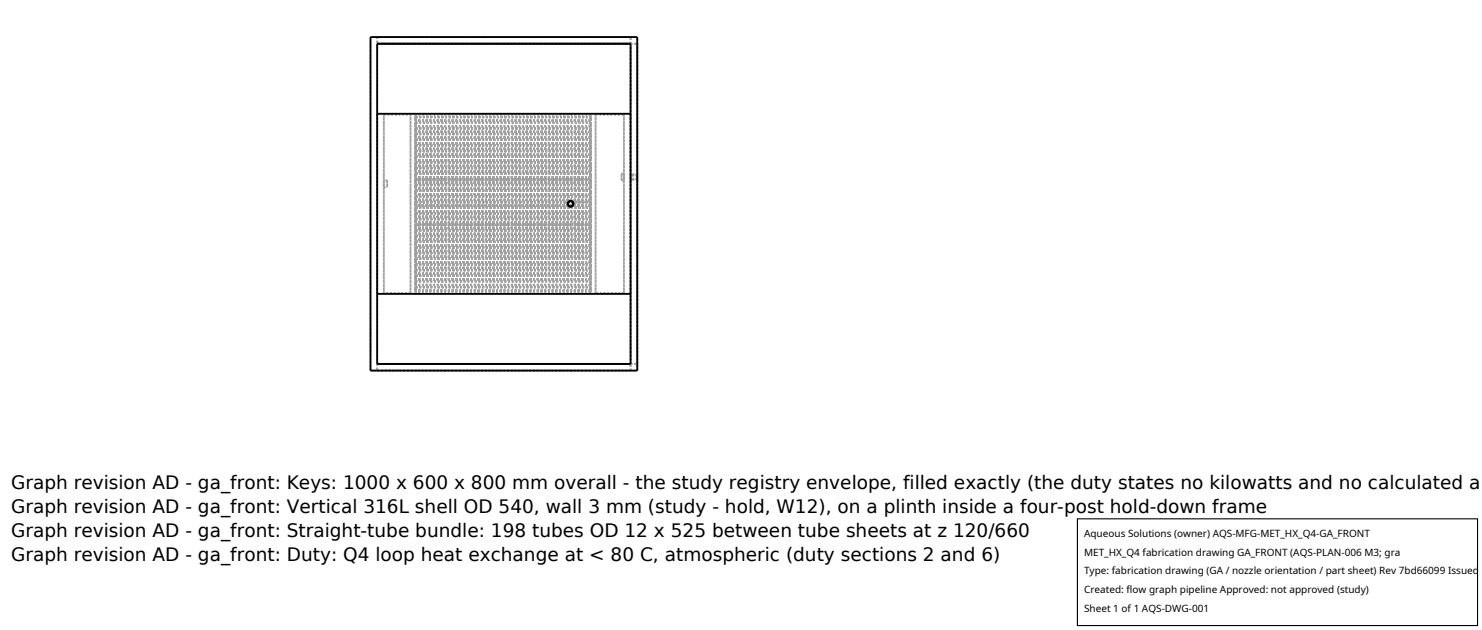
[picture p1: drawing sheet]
<svg xmlns="http://www.w3.org/2000/svg" width="212mm" height="90mm" viewBox="0 0 212 90" stroke-linecap="round" stroke-linejoin="round" font-family="sans-serif">
<defs><g id="words">
<g font-size="2.6">
<text x="1.6" y="69.8">Graph revision AD - ga_front: Keys: 1000 x 600 x 800 mm overall - the study registry envelope, filled exactly (the duty states no kilowatts and no calculated a</text>
<text x="1.6" y="73.3">Graph revision AD - ga_front: Vertical 316L shell OD 540, wall 3 mm (study - hold, W12), on a plinth inside a four-post hold-down frame</text>
<text x="1.6" y="76.7">Graph revision AD - ga_front: Straight-tube bundle: 198 tubes OD 12 x 525 between tube sheets at z 120/660</text>
<text x="1.6" y="80.2">Graph revision AD - ga_front: Duty: Q4 loop heat exchange at &lt; 80 C, atmospheric (duty sections 2 and 6)</text>
</g>
<g font-size="1.4">
<text x="154.8" y="76.6">Aqueous Solutions (owner) AQS-MFG-MET_HX_Q4-GA_FRONT</text>
<text x="154.8" y="79.3">MET_HX_Q4 fabrication drawing GA_FRONT (AQS-PLAN-006 M3; gra</text>
<text x="154.8" y="82">Type: fabrication drawing (GA / nozzle orientation / part sheet) Rev 7bd66099 Issued</text>
<text x="154.8" y="84.7">Created: flow graph pipeline Approved: not approved (study)</text>
<text x="154.8" y="87.4">Sheet 1 of 1 AQS-DWG-001</text>
</g>
</g></defs>
<g fill="none" stroke="#a0a0a0" stroke-width=".26" stroke-dasharray=".3 .3" stroke-linecap="butt">
<path d="M52.9 5.3h38.1M53.9 6.2h36.2M53.9 5.3v.9M53.9 16.2v25.8M53.9 5.3h36.2M54.8 16.4v25.4M54.8 16.4h3.8M58.6 16.4v25.4M59.3 19.2h25M59.3 19.2v.4M59.3 19.6v-.4M59.3 20h25"/>
<path d="M59.3 20v.4M59.3 18.4h25M59.3 18.4v.4M59.3 18.8v-.4M59.3 17.6h25M59.3 17.6v.4M59.3 18v-.4M59.3 16.7h25M59.3 16.7v.5M59.3 17.2v-.5M59.3 16.4v9.2M59.3 19.1v.6"/>
<path d="M59.3 19.7v-.6M59.3 19.9v.6M59.3 18.3v.6M59.3 18.9v-.6M59.3 17.5v.6M59.3 18.1v-.6M59.3 19.1h25M59.3 19.9h25M59.3 18.3h25M59.3 17.5h25M84.3 19.2v.4M84.3 19.6v-.4"/>
<path d="M84.3 20v.4M84.3 18.4v.4M84.3 18.8v-.4M84.3 17.6v.4M84.3 18v-.4M84.3 16.7v.5M84.3 17.2v-.5M84.3 16.4v9.2M84.3 19.1v.6M84.3 19.7v-.6M84.3 19.9v.6M84.3 18.3v.6"/>
<path d="M84.3 18.9v-.6M84.3 17.5v.6M84.3 18.1v-.6M84.3 19.6h-25M84.3 18.8h-25M84.3 18h-25M84.3 17.2h-25M84.3 16.4h-25M84.3 19.7h-25M84.3 18.9h-25M84.3 18.1h-25M85.1 16.4v25.4"/>
<path d="M85.1 16.4h4M89.1 16.4v25.4M90.1 6.2h.9M90.1 6.2v-.9M90.1 16.2v25.8M54.8 25.7v1.1M54.8 26.8v-1.1M54.8 26.8h.5M55.3 25.7v1.1M55.3 26.8v-1.1M55.3 25.7h-.5M59.3 35.4h25"/>
<path d="M59.3 35.4v.4M59.3 35.8v-.4M59.3 38.6h25M59.3 38.6v.4M59.3 39v-.4M59.3 37h25M59.3 37v.4M59.3 37.4v-.4M59.3 32.5v-.3M59.3 32.5v.1M59.3 32.6v-.5M59.3 32.1v.1"/>
<path d="M59.3 33.7h25M59.3 33.7v.5M59.3 34.2v-.5M59.3 32.1h25M59.3 32.1v.5M59.3 30.5h25M59.3 30.5v.4M59.3 30.9v-.4M59.3 28.9h25M59.3 28.9v.4M59.3 29.3v-.4M59.3 39.4h25"/>
<path d="M59.3 39.4v.4M59.3 39.8v-.4M59.3 37.8h25M59.3 37.8v.4M59.3 38.2v-.4M59.3 36.2h25M59.3 36.2v.4M59.3 36.6v-.4M59.3 34.6h25M59.3 34.6v.4M59.3 35v-.4M59.3 32.9h25"/>
<path d="M59.3 32.9v.5M59.3 33.4v-.5M59.3 31.3h25M59.3 31.3v.4M59.3 31.7v-.4M59.3 29.7h25M59.3 29.7v.4M59.3 30.1v-.4M59.3 27.3h25M59.3 27.3v.4M59.3 27.7v-.4M59.3 26v-.3"/>
<path d="M59.3 26v.1M59.3 26.1v-.4M59.3 25.7h25M59.3 25.7v.4M59.3 24h25M59.3 24v.5M59.3 24.5v-.5M59.3 22.4h25M59.3 22.4v.4M59.3 22.8v-.4M59.3 20.8h25M59.3 20.8v.4"/>
<path d="M59.3 21.2v-.4M59.3 28.1h25M59.3 28.1v.4M59.3 28.5v-.4M59.3 26.5h25M59.3 26.5v.4M59.3 26.9v-.4M59.3 24.8h25M59.3 24.8v.5M59.3 25.3v-.5M59.3 23.2h25M59.3 23.2v.5"/>
<path d="M59.3 23.7v-.5M59.3 21.6h25M59.3 21.6v.4M59.3 22v-.4M59.3 20.4v-.4M59.3 32.2v-.1M59.3 32.6v-.1M59.3 32.2v.3M59.3 28.9h21.7M59.3 26.1v6M59.3 25.6v.6M59.3 26.2v-.1"/>
<path d="M59.3 25.6v-9.2M59.3 32.6v9.2M59.3 32.1v-6M59.3 35.3v.6M59.3 35.9v-.6M59.3 38.5v.6M59.3 39.1v-.6M59.3 36.9v.6M59.3 37.5v-.6M59.3 30.4v.6M59.3 31v-.6M59.3 39.3v.6"/>
<path d="M59.3 39.9v-.6M59.3 37.7v.6M59.3 38.3v-.6M59.3 36.1v.6M59.3 36.7v-.6M59.3 34.5v.6M59.3 35.1v-.6M59.3 31.2v.6M59.3 31.8v-.6M59.3 29.6v.6M59.3 30.2v-.6M59.3 28.8v.6"/>
<path d="M59.3 29.4v-.6M59.3 27.2v.6M59.3 27.8v-.6M59.3 26.2v-.6M59.3 22.3v.6M59.3 22.9v-.6M59.3 20.7v.6M59.3 21.3v-.6M59.3 28v.6M59.3 28.6v-.6M59.3 26.4v.6M59.3 27v-.6"/>
<path d="M59.3 21.5v.6M59.3 22.1v-.6M59.3 20.5v-.6M59.3 35.3h25M59.3 38.5h25M59.3 36.9h25M59.3 30.4h25M59.3 39.3h25M59.3 37.7h25M59.3 36.1h25M59.3 34.5h25M59.3 31.2h25"/>
<path d="M59.3 29.6h25M59.3 28.8h25M59.3 27.2h25M59.3 25.6h25M59.3 22.3h25M59.3 20.7h25M59.3 28h25M59.3 26.4h25M59.3 21.5h25M59.3 28.8h21.8M59.3 26.1v-.1M59.3 25.7v.3"/>
<path d="M81 28.9v.4M81 29.3h-21.7M81.1 29.4l.4 .2 .4-.2M81.1 28.8l-.1 .3 .1 .3M81.1 29.4h-21.8M81.5 28.7l.3 .1 .1 .3-.1 .3-.3 .1-.3-.1-.1-.3 .1-.3 .3-.1M81.5 28.7l-.3 .1-.1 .3 .1 .3 .3 .1 .3-.1 .1-.3-.1-.3-.3-.1M81.5 28.7l-.3 .1-.1 .3 .1 .3 .3 .1 .2-.1 .2-.3-.1-.3-.3-.1M81.5 28.6l-.4 .1-.1 .4 .1 .3 .4 .2 .3-.1 .2-.4-.2-.4-.3-.1M81.5 28.6l-.4 .2M81.9 28.8h2.4M81.9 28.8l.1 .3-.1 .3"/>
<path d="M81.9 28.8h-.8M81.9 29.4h-.8M81.9 28.8l-.4-.2M82 28.9h2.3M82 28.9v.4M82 28.9h-1M82 29.3h-1M82 29.3v-.4M84.3 35.4v.4M84.3 35.8v-.4M84.3 38.6v.4M84.3 39v-.4"/>
<path d="M84.3 37v.4M84.3 37.4v-.4M84.3 32.5v-.3M84.3 32.5v.1M84.3 32.6v-.5M84.3 32.1v.1M84.3 32.2h-25M84.3 32.5h-25M84.3 33.7v.5M84.3 34.2v-.5M84.3 32.1v.5M84.3 30.5v.4"/>
<path d="M84.3 30.9v-.4M84.3 28.9v.4M84.3 29.3v-.4M84.3 39.4v.4M84.3 39.8v-.4M84.3 37.8v.4M84.3 38.2v-.4M84.3 36.2v.4M84.3 36.6v-.4M84.3 34.6v.4M84.3 35v-.4M84.3 32.9v.5"/>
<path d="M84.3 33.4v-.5M84.3 31.3v.4M84.3 31.7v-.4M84.3 29.7v.4M84.3 30.1v-.4M84.3 27.3v.4M84.3 27.7v-.4M84.3 26v-.3M84.3 26v.1M84.3 26.1v-.4M84.3 25.7h-25M84.3 26h-25"/>
<path d="M84.3 25.7v.4M84.3 24v.5M84.3 24.5v-.5M84.3 22.4v.4M84.3 22.8v-.4M84.3 20.8v.4M84.3 21.2v-.4M84.3 28.1v.4M84.3 28.5v-.4M84.3 26.5v.4M84.3 26.9v-.4M84.3 24.8v.5"/>
<path d="M84.3 25.3v-.5M84.3 23.2v.5M84.3 23.7v-.5M84.3 21.6v.4M84.3 22v-.4M84.3 20.4v-.4M84.3 32.2v-.1M84.3 32.6v-.1M84.3 32.2v.3M84.3 26.1h-25M84.3 32.1h-25M84.3 26.1v6"/>
<path d="M84.3 26.1v.1M84.3 26.2v-.6M84.3 25.6h-25M84.3 32.6h-25M84.3 25.6v-9.2M84.3 32.6v9.2M84.3 32.1v-6M84.3 25.6v.6M84.3 26.2v-.1M84.3 35.3v.6M84.3 35.9v-.6M84.3 38.5v.6"/>
<path d="M84.3 39.1v-.6M84.3 36.9v.6M84.3 37.5v-.6M84.3 30.4v.6M84.3 31v-.6M84.3 39.3v.6M84.3 39.9v-.6M84.3 37.7v.6M84.3 38.3v-.6M84.3 36.1v.6M84.3 36.7v-.6M84.3 34.5v.6"/>
<path d="M84.3 35.1v-.6M84.3 31.2v.6M84.3 31.8v-.6M84.3 29.6v.6M84.3 30.2v-.6M84.3 28.8v.6M84.3 29.4v-.6M84.3 27.2v.6M84.3 27.8v-.6M84.3 22.3v.6M84.3 22.9v-.6M84.3 20.7v.6"/>
<path d="M84.3 21.3v-.6M84.3 28v.6M84.3 28.6v-.6M84.3 26.4v.6M84.3 27v-.6M84.3 21.5v.6M84.3 22.1v-.6M84.3 20.5v-.6M84.3 26.1v-.1M84.3 25.7v.3M84.3 35.8h-25M84.3 39h-25"/>
<path d="M84.3 37.4h-25M84.3 34.2h-25M84.3 30.9h-25M84.3 29.3h-25M84.3 39.8h-25M84.3 38.2h-25M84.3 36.6h-25M84.3 35h-25M84.3 33.4h-25M84.3 31.7h-25M84.3 30.1h-25M84.3 27.7h-25"/>
<path d="M84.3 24.5h-25M84.3 22.8h-25M84.3 21.2h-25M84.3 28.5h-25M84.3 26.9h-25M84.3 25.3h-25M84.3 23.7h-25M84.3 22h-25M84.3 20.4h-25M84.3 29.3h-2.3M84.3 26.2h-25M84.3 35.9h-25"/>
<path d="M84.3 39.1h-25M84.3 37.5h-25M84.3 31h-25M84.3 39.9h-25M84.3 38.3h-25M84.3 36.7h-25M84.3 35.1h-25M84.3 31.8h-25M84.3 30.2h-25M84.3 29.4h-25M84.3 27.8h-25M84.3 22.9h-25"/>
<path d="M84.3 21.3h-25M84.3 28.6h-25M84.3 27h-25M84.3 22.1h-25M84.3 20.5h-25M84.3 29.4h-2.4M88.8 24.8v1M88.8 25.8v-1M88.8 24.8h.3M89.1 24.8v1M89.1 25.8v-1M89.1 25.8h-.3"/>
<path d="M90.1 24.9v.8M90.1 25.7v-.8M90.1 24.9h.3M90.1 25.7h.3M90.4 24.9v.8M90.4 25.7v-.8M90.4 24.9h.5M90.4 25.7h.5M90.9 24.9v.8M90.9 25.7v-.8M90.9 24.9h.1M91 24.9v.8"/>
<path d="M91 25.7v-.8M91 25.7h-.1M52.9 52.9h38.1M52.9 52.9v-47.6M53.9 52.9h36.2M53.9 52v-45.8M53.9 52h36.2M53.9 52v.9M53.9 42v-25.8M54.8 41.8v-25.4M58.6 41.8v-25.4M58.6 41.8h-3.8"/>
<path d="M59.3 40.2h25M59.3 40.2v.5M59.3 40.7v-.5M59.3 41h25M59.3 41v.5M59.3 41.5v-.5M59.3 41.8v-9.2M84.3 40.2v.5M84.3 40.7v-.5M84.3 41v.5M84.3 41.5v-.5M84.3 41.8v-9.2"/>
<path d="M84.3 40.7h-25M84.3 41.5h-25M84.3 41.8h-25M85.1 41.8v-25.4M89.1 41.8v-25.4M89.1 41.8h-4M90.1 52v-45.8M90.1 52.9v-.9M90.1 52h.9M90.1 42v-25.8M91 52.9v-47.6M91 52v-45.8"/>
</g>
<g fill="none" stroke="#000" stroke-width=".26">
<path d="M52.9 5.3h38.1v47.6h-38.1zM53.9 6.2h36.2v45.8h-36.2zM53.9 16.2h36.2M53.9 42h36.2"/>
<circle cx="81.5" cy="29.1" r=".38"/>
<circle cx="81.5" cy="29.1" r=".41"/>
</g>
<path d="M153.9 74.1h57.1v15.2h-57.1z" fill="#fff" stroke="#000" stroke-width=".16"/>
<use href="#words"/>
</svg>
